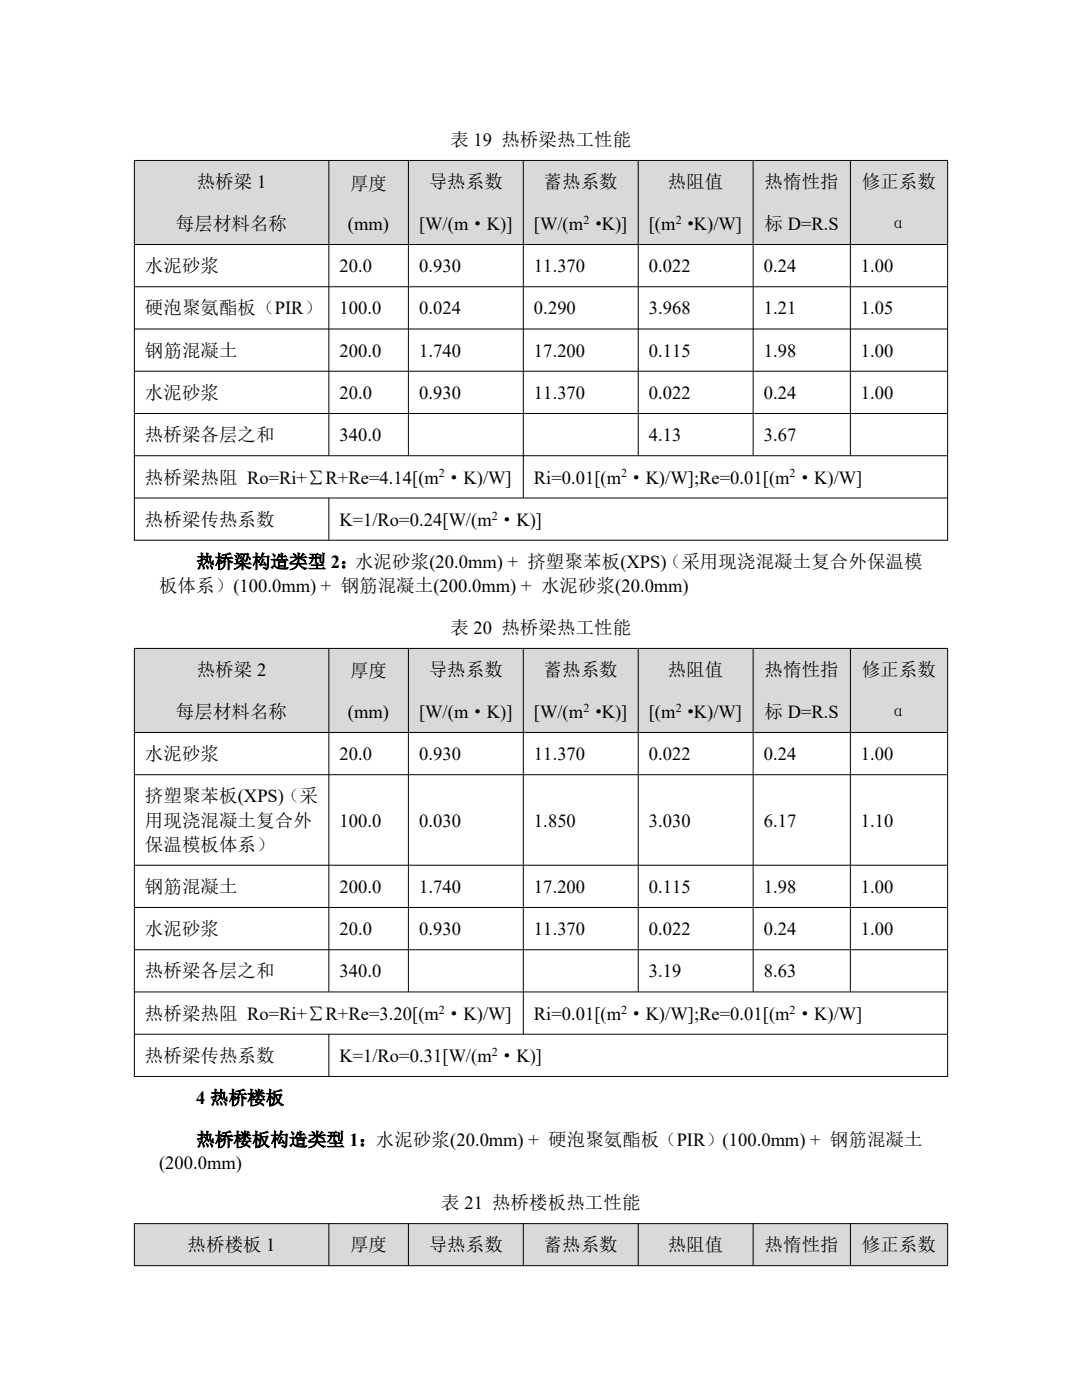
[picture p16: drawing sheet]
<svg xmlns="http://www.w3.org/2000/svg" width="216mm" height="279mm" viewBox="0 0 216 279" stroke-linecap="round" stroke-linejoin="round" font-family="sans-serif">
<defs><g id="words">
<g font-size="3.7">
<text x="89.9" y="29.1">表 19 热桥梁热工性能</text>
<text x="39.2" y="37.6">热桥梁 1</text>
<text x="69.8" y="37.8">厚度</text>
<text x="85.6" y="37.6">导热系数</text>
<text x="108.5" y="37.6">蓄热系数</text>
<text x="133.3" y="37.6">热阻值</text>
<text x="152.6" y="37.6">热惰性指</text>
<text x="172" y="37.6">修正系数</text>
<text x="35.1" y="45.9">每层材料名称</text>
<text x="69.4" y="45.9">(mm)</text>
<text x="83.6" y="45.9">[W/(m·K)]</text>
<text x="106.6" y="45.9">[W/(m ·K)]</text>
<text x="129.5" y="45.9">[(m ·K)/W]</text>
<text x="152.6" y="45.9">标 D=R.S</text>
<text x="177.5" y="45.9">α</text>
<text x="28.9" y="54.3">水泥砂浆</text>
<text x="67.7" y="54.3">20.0</text>
<text x="83.6" y="54.3">0.930</text>
<text x="106.6" y="54.3">11.370</text>
<text x="129.5" y="54.3">0.022</text>
<text x="152.4" y="54.3">0.24</text>
<text x="171.8" y="54.3">1.00</text>
<text x="28.9" y="62.8">硬泡聚氨酯板（PIR）</text>
<text x="67.7" y="62.8">100.0</text>
<text x="83.6" y="62.8">0.024</text>
<text x="106.6" y="62.8">0.290</text>
<text x="129.5" y="62.8">3.968</text>
<text x="152.4" y="62.8">1.21</text>
<text x="171.8" y="62.8">1.05</text>
<text x="28.9" y="71.2">钢筋混凝土</text>
<text x="67.7" y="71.2">200.0</text>
<text x="83.6" y="71.2">1.740</text>
<text x="106.6" y="71.2">17.200</text>
<text x="129.5" y="71.2">0.115</text>
<text x="152.4" y="71.2">1.98</text>
<text x="171.8" y="71.2">1.00</text>
<text x="28.9" y="79.6">水泥砂浆</text>
<text x="67.7" y="79.6">20.0</text>
<text x="83.6" y="79.6">0.930</text>
<text x="106.6" y="79.6">11.370</text>
<text x="129.5" y="79.6">0.022</text>
<text x="152.4" y="79.6">0.24</text>
<text x="171.8" y="79.6">1.00</text>
<text x="28.9" y="88.1">热桥梁各层之和</text>
<text x="67.7" y="88.1">340.0</text>
<text x="129.5" y="88.1">4.13</text>
<text x="152.4" y="88.1">3.67</text>
<text x="28.9" y="96.5">热桥梁热阻 Ro=Ri+∑R+Re=4.14[(m ·K)/W]</text>
<text x="106.6" y="96.5">Ri=0.01[(m ·K)/W];Re=0.01[(m ·K)/W]</text>
<text x="28.9" y="104.9">热桥梁传热系数</text>
<text x="67.7" y="104.9">K=1/Ro=0.24[W/(m ·K)]</text>
<text x="39.2" y="113.3">热桥梁构造类型 2：水泥砂浆(20.0mm) + 挤塑聚苯板(XPS)（采用现浇混凝土复合外保温模</text>
<text x="31.7" y="118.2">板体系）(100.0mm) + 钢筋混凝土(200.0mm) + 水泥砂浆(20.0mm)</text>
<text x="89.9" y="126.5">表 20 热桥梁热工性能</text>
<text x="39.2" y="134.9">热桥梁 2</text>
<text x="69.8" y="135.2">厚度</text>
<text x="85.6" y="134.9">导热系数</text>
<text x="108.5" y="134.9">蓄热系数</text>
<text x="133.3" y="134.9">热阻值</text>
<text x="152.6" y="134.9">热惰性指</text>
<text x="172" y="134.9">修正系数</text>
<text x="35.1" y="143.3">每层材料名称</text>
<text x="69.4" y="143.3">(mm)</text>
<text x="83.6" y="143.3">[W/(m·K)]</text>
<text x="106.6" y="143.3">[W/(m ·K)]</text>
<text x="129.5" y="143.3">[(m ·K)/W]</text>
<text x="152.6" y="143.3">标 D=R.S</text>
<text x="177.5" y="143.3">α</text>
<text x="28.9" y="151.7">水泥砂浆</text>
<text x="67.7" y="151.7">20.0</text>
<text x="83.6" y="151.7">0.930</text>
<text x="106.6" y="151.7">11.370</text>
<text x="129.5" y="151.7">0.022</text>
<text x="152.4" y="151.7">0.24</text>
<text x="171.8" y="151.7">1.00</text>
<text x="28.9" y="160.1">挤塑聚苯板(XPS)（采</text>
<text x="28.9" y="164.9">用现浇混凝土复合外</text>
<text x="67.7" y="164.9">100.0</text>
<text x="83.6" y="164.9">0.030</text>
<text x="106.6" y="164.9">1.850</text>
<text x="129.5" y="164.9">3.030</text>
<text x="152.4" y="164.9">6.17</text>
<text x="171.8" y="164.9">1.10</text>
<text x="28.9" y="169.8">保温模板体系）</text>
<text x="28.9" y="178.2">钢筋混凝土</text>
<text x="67.7" y="178.2">200.0</text>
<text x="83.6" y="178.2">1.740</text>
<text x="106.6" y="178.2">17.200</text>
<text x="129.5" y="178.2">0.115</text>
<text x="152.4" y="178.2">1.98</text>
<text x="171.8" y="178.2">1.00</text>
<text x="28.9" y="186.6">水泥砂浆</text>
<text x="67.7" y="186.6">20.0</text>
<text x="83.6" y="186.6">0.930</text>
<text x="106.6" y="186.6">11.370</text>
<text x="129.5" y="186.6">0.022</text>
<text x="152.4" y="186.6">0.24</text>
<text x="171.8" y="186.6">1.00</text>
<text x="28.9" y="195">热桥梁各层之和</text>
<text x="67.7" y="195">340.0</text>
<text x="129.5" y="195">3.19</text>
<text x="152.4" y="195">8.63</text>
<text x="28.9" y="203.5">热桥梁热阻 Ro=Ri+∑R+Re=3.20[(m ·K)/W]</text>
<text x="106.6" y="203.5">Ri=0.01[(m ·K)/W];Re=0.01[(m ·K)/W]</text>
<text x="28.9" y="211.9">热桥梁传热系数</text>
<text x="67.7" y="211.9">K=1/Ro=0.31[W/(m ·K)]</text>
<text x="39.2" y="220.4">4 热桥楼板</text>
<text x="31.7" y="233.3">(200.0mm)</text>
<text x="39.2" y="228.7">热桥楼板构造类型 1：水泥砂浆(20.0mm) + 硬泡聚氨酯板（PIR）(100.0mm) + 钢筋混凝土</text>
<text x="88.1" y="241.3">表 21 热桥楼板热工性能</text>
<text x="37.4" y="249.7">热桥楼板 1</text>
<text x="69.8" y="249.7">厚度</text>
<text x="85.6" y="249.7">导热系数</text>
<text x="108.5" y="249.7">蓄热系数</text>
<text x="133.3" y="249.7">热阻值</text>
<text x="152.6" y="249.7">热惰性指</text>
<text x="172" y="249.7">修正系数</text>
</g>
<g font-size="2.4">
<text x="116.4" y="44.7">2</text>
<text x="134.8" y="44.7">2</text>
<text x="87.6" y="95.3">2</text>
<text x="124" y="95.3">2</text>
<text x="157.6" y="95.3">2</text>
<text x="98.1" y="103.7">2</text>
<text x="116.4" y="142">2</text>
<text x="134.8" y="142">2</text>
<text x="87.6" y="202.3">2</text>
<text x="124" y="202.3">2</text>
<text x="157.6" y="202.3">2</text>
<text x="98.1" y="210.7">2</text>
</g>
</g></defs>
<g fill="#d9d9d9">
<path d="M26.8 32h38.8v16.8h-38.8z" fill-rule="evenodd"/>
<path d="M65.6 32h15.9v16.8h-15.9z" fill-rule="evenodd"/>
<path d="M81.5 32h22.9v16.8h-22.9z" fill-rule="evenodd"/>
<path d="M104.4 32h23v16.8h-23z" fill-rule="evenodd"/>
<path d="M127.4 32h22.9v16.8h-22.9z" fill-rule="evenodd"/>
<path d="M150.3 32h19.4v16.8h-19.4z" fill-rule="evenodd"/>
<path d="M169.7 32h19.4v16.8h-19.4z" fill-rule="evenodd"/>
</g>
<g fill="none" stroke="#000" stroke-width=".2">
<path d="M26.8 32h162.3M26.8 32v75.9M65.6 32v58.9M81.5 32v58.9M104.4 32v67.3M127.4 32v58.9M150.3 32v58.9M169.7 32v58.9M189.1 32.1v75.8M26.8 48.8h162.3M26.8 57.2h162.3M26.8 65.7h162.3"/>
<path d="M26.8 74.1h162.3M26.8 82.5h162.3M26.8 91h162.3M26.8 99.4h162.3M65.6 99.3v8.5M26.8 107.8h162.3"/>
</g>
<g fill="#d9d9d9">
<path d="M26.8 129.4h38.8v16.8h-38.8z" fill-rule="evenodd"/>
<path d="M65.6 129.4h15.9v16.8h-15.9z" fill-rule="evenodd"/>
<path d="M81.5 129.4h22.9v16.8h-22.9z" fill-rule="evenodd"/>
<path d="M104.4 129.4h23v16.8h-23z" fill-rule="evenodd"/>
<path d="M127.4 129.4h22.9v16.8h-22.9z" fill-rule="evenodd"/>
<path d="M150.3 129.4h19.4v16.8h-19.4z" fill-rule="evenodd"/>
<path d="M169.7 129.4h19.4v16.8h-19.4z" fill-rule="evenodd"/>
</g>
<g fill="none" stroke="#000" stroke-width=".2">
<path d="M26.8 129.4h162.3M26.8 129.4v85.4h162.3v-85.4M65.6 129.4v68.5M81.5 129.4v68.5M104.4 129.4v77M127.4 129.4v68.5M150.3 129.4v68.5M169.7 129.4v68.5M26.8 146.2h162.3M26.8 154.6h162.3M26.8 172.7h162.3M26.8 181.1h162.3"/>
<path d="M26.8 189.5h162.3M26.8 198h162.3M26.8 206.4h162.3M65.6 206.4v8.4"/>
</g>
<g fill="#d9d9d9">
<path d="M26.8 244.2h38.8v8.4h-38.8z" fill-rule="evenodd"/>
<path d="M65.6 244.2h15.9v8.4h-15.9z" fill-rule="evenodd"/>
<path d="M81.5 244.2h22.9v8.4h-22.9z" fill-rule="evenodd"/>
<path d="M104.4 244.2h23v8.4h-23z" fill-rule="evenodd"/>
<path d="M127.4 244.2h22.9v8.4h-22.9z" fill-rule="evenodd"/>
<path d="M150.3 244.2h19.4v8.4h-19.4z" fill-rule="evenodd"/>
<path d="M169.7 244.2h19.4v8.4h-19.4z" fill-rule="evenodd"/>
</g>
<path d="M26.8 244.2h162.3M26.8 252.6h162.3M26.8 244.2v8.4M65.6 244.2v8.4M81.5 244.2v8.4M104.4 244.2v8.4M127.4 244.2v8.4M150.3 244.2v8.4M169.7 244.2v8.4M189.1 244.2v8.4" fill="none" stroke="#000" stroke-width=".2"/>
<use href="#words"/>
</svg>
